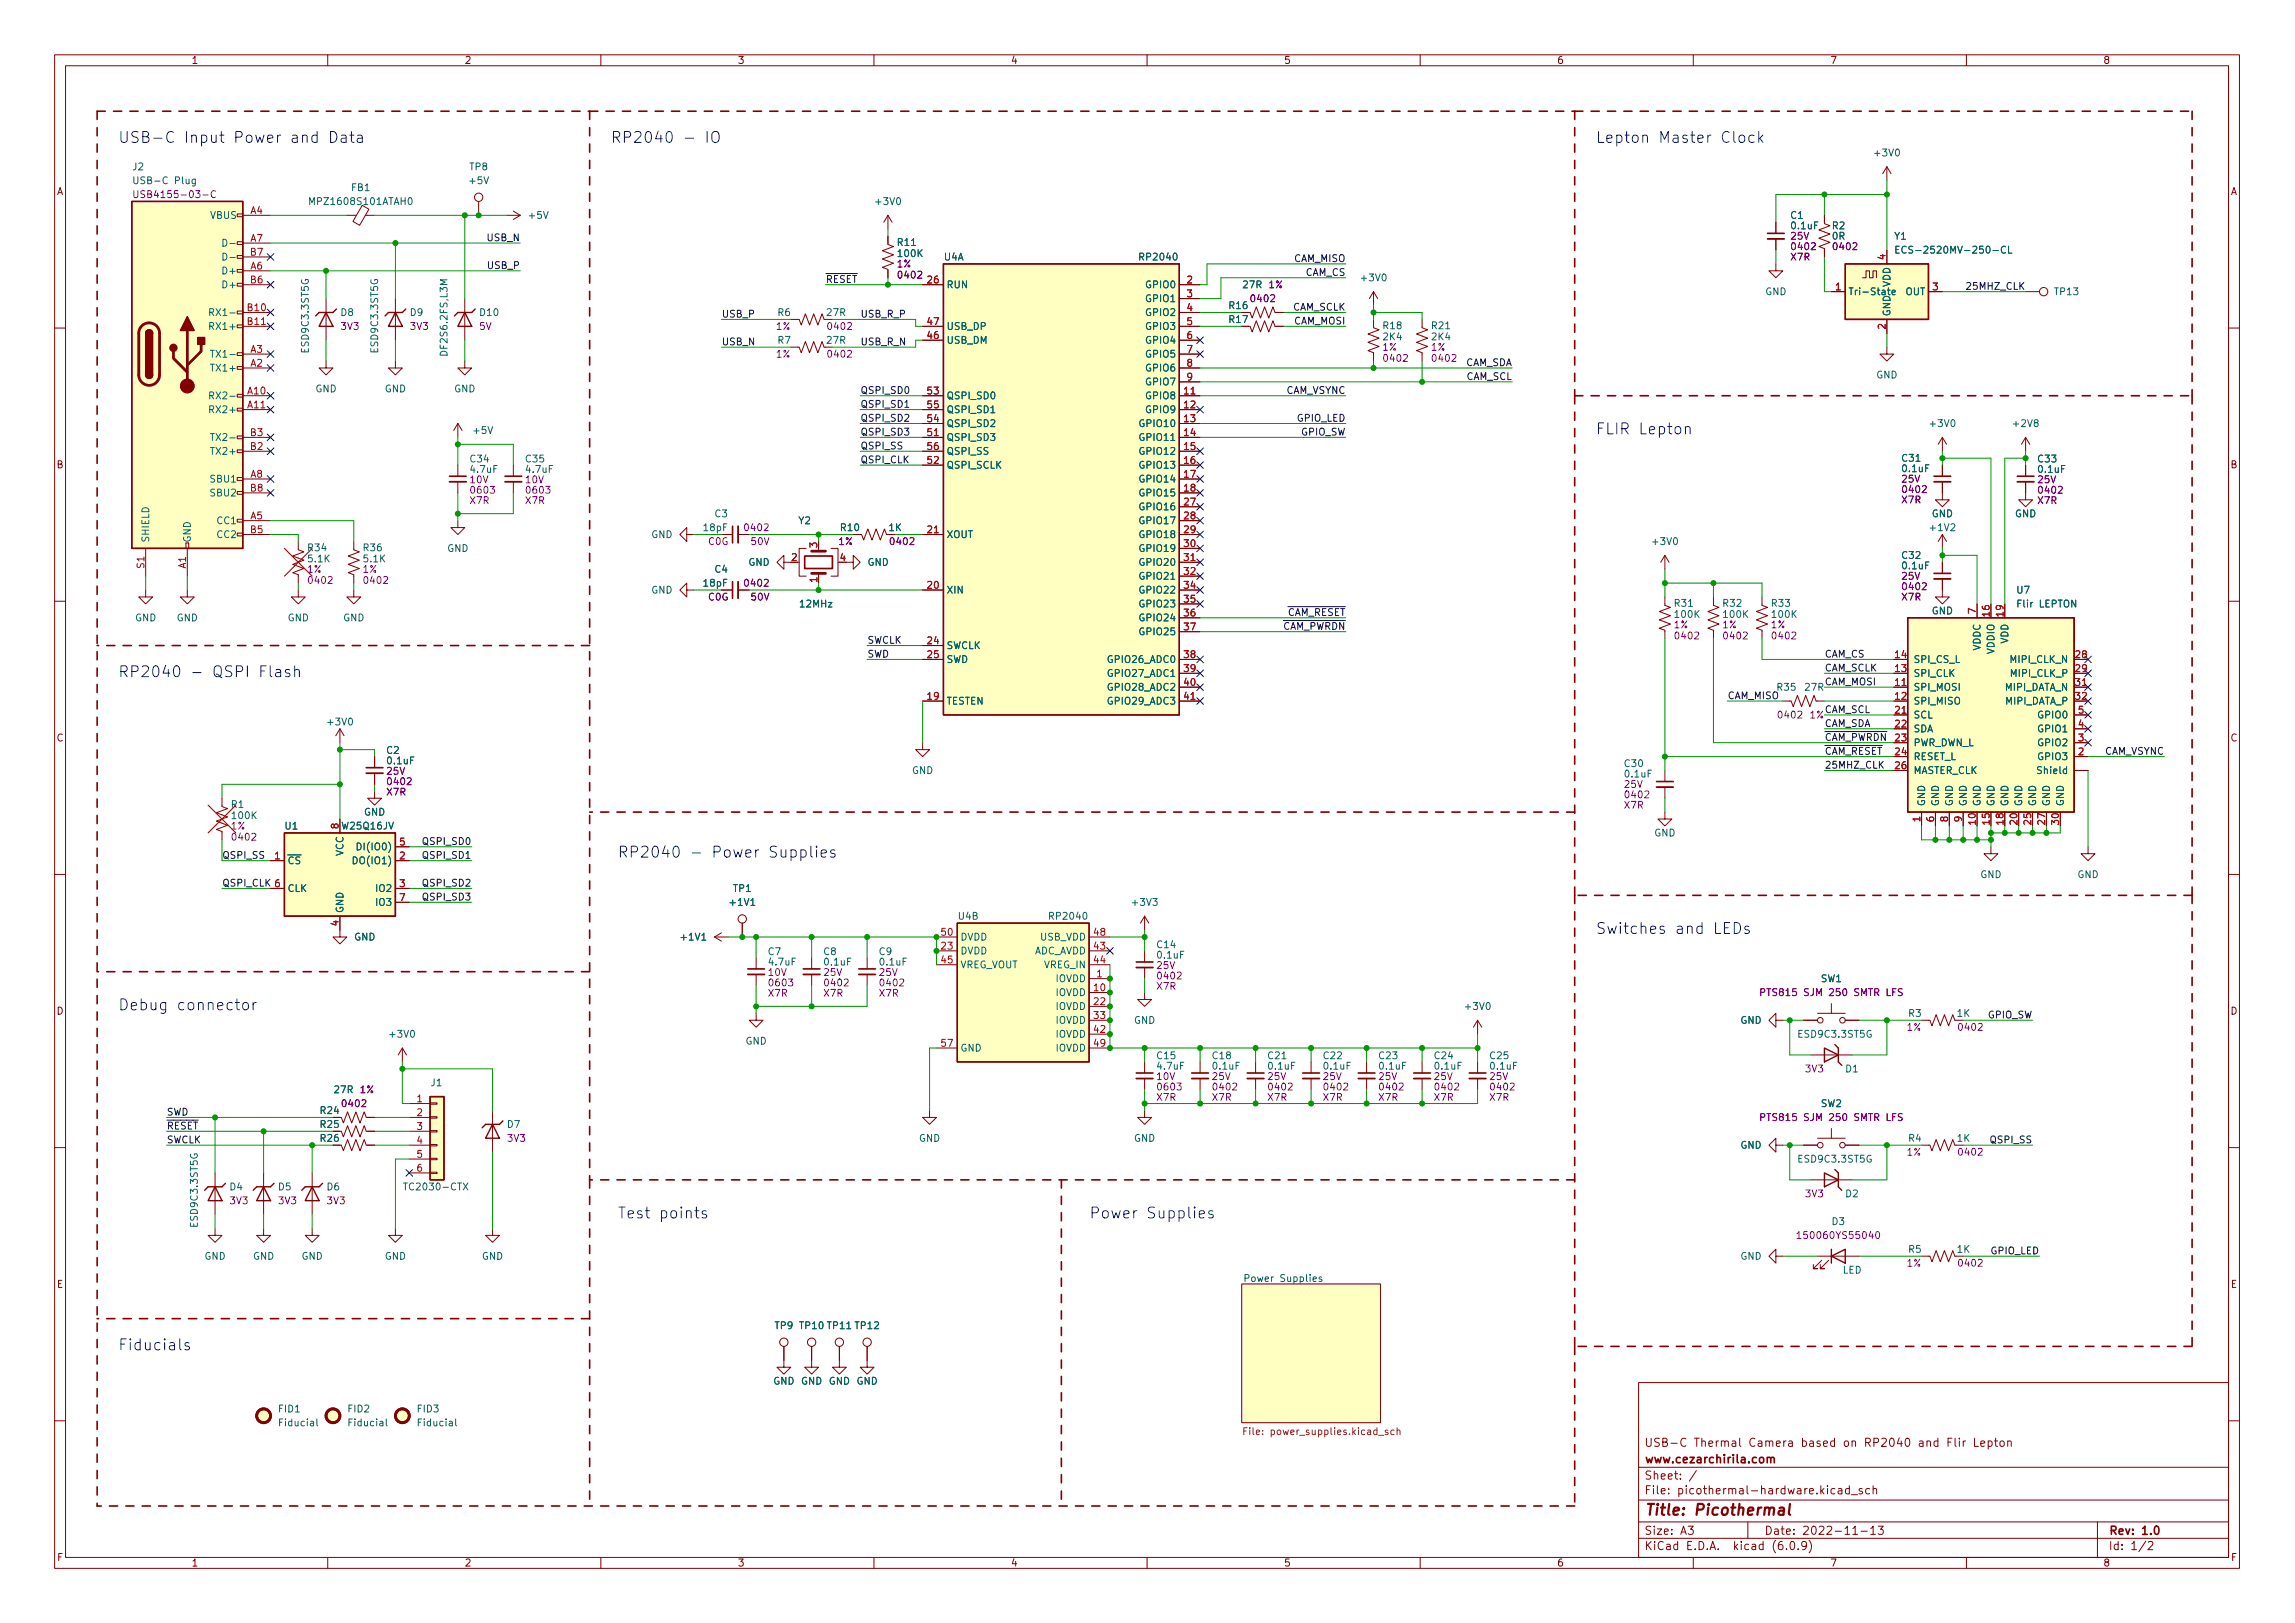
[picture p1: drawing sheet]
<svg xmlns="http://www.w3.org/2000/svg" width="420mm" height="297mm" viewBox="0 0 420 297" stroke-linecap="round" stroke-linejoin="round" font-family="sans-serif">
<defs><g id="words">
<g font-size="2.8" fill="#0000c2">
<text x="21.6" y="26.2">USB-C Input Power and Data</text>
<text x="111.8" y="26.2">RP2040 - IO</text>
<text x="292.1" y="26.2">Lepton Master Clock</text>
<text x="292.1" y="79.5">FLIR Lepton</text>
<text x="21.6" y="123.9">RP2040 - QSPI Flash</text>
<text x="113" y="157">RP2040 - Power Supplies</text>
<text x="292.1" y="170.9">Switches and LEDs</text>
<text x="21.6" y="184.9">Debug connector</text>
<text x="113" y="223">Test points</text>
<text x="199.4" y="223">Power Supplies</text>
<text x="21.6" y="247.1">Fiducials</text>
</g>
<text font-size="2.8" fill="#840000" x="301" y="277.3">Title: Picothermal</text>
<g font-size="2.1" fill="#840000">
<text x="301" y="267.8">www.cezarchirila.com</text>
<text x="301" y="264.8">USB-C Thermal Camera based on RP2040 and Flir Lepton</text>
<text x="301" y="273.5">File: picothermal-hardware.kicad_sch</text>
<text x="301" y="270.8">Sheet: /</text>
<text x="301" y="280.9">Size: A3</text>
<text x="323" y="280.9">Date: 2022-11-13</text>
<text x="386" y="280.9">Rev: 1.0</text>
<text x="301" y="283.7">KiCad E.D.A. kicad (6.0.9)</text>
<text x="386" y="283.7">Id: 1/2</text>
</g>
<g font-size="1.8" fill="#840000">
<text x="35" y="11.7">1</text>
<text x="85" y="11.7">2</text>
<text x="135" y="11.7">3</text>
<text x="185" y="11.7">4</text>
<text x="235" y="11.7">5</text>
<text x="285" y="11.7">6</text>
<text x="335" y="11.7">7</text>
<text x="385" y="11.7">8</text>
<text x="10.3" y="35.7">A</text>
<text x="408.3" y="35.7">A</text>
<text x="225.1" y="56.6">R16</text>
<text x="10.3" y="85.7">B</text>
<text x="408.3" y="85.7">B</text>
<text x="154" y="97.2">R10</text>
<text x="10.3" y="135.7">C</text>
<text x="408.3" y="135.7">C</text>
<text x="62.7" y="151.8">W25Q16JV</text>
<text x="10.3" y="185.7">D</text>
<text x="408.3" y="185.7">D</text>
<text x="58.7" y="206.4">R25</text>
<text x="58.7" y="209">R26</text>
<text x="10.4" y="235.7">E</text>
<text x="408.4" y="235.7">E</text>
<text x="10.4" y="285.7">F</text>
<text x="35" y="286.7">1</text>
<text x="85" y="286.7">2</text>
<text x="135" y="286.7">3</text>
<text x="185" y="286.7">4</text>
<text x="235" y="286.7">5</text>
<text x="285" y="286.7">6</text>
<text x="335" y="286.7">7</text>
<text x="385" y="286.7">8</text>
<text x="408.4" y="285.7">F</text>
</g>
<g font-size="1.8" fill="#006464">
<text x="343.3" y="28.6">+3V0</text>
<text x="24.3" y="31.2">J2</text>
<text x="25.2" y="33.7">USB-C Plug</text>
<text x="64.4" y="35">FB1</text>
<text x="86" y="31.2">TP8</text>
<text x="86" y="33.7">+5V</text>
<text x="38.5" y="40">VBUS</text>
<text x="57.2" y="37.5">MPZ1608S101ATAH0</text>
<text x="96.9" y="40">+5V</text>
<text x="160.5" y="37.5">+3V0</text>
<text x="327.8" y="40">C1</text>
<text x="328.1" y="41.9">0.1uF</text>
<text x="335.5" y="41.9">R2</text>
<text x="164.4" y="45">R11</text>
<text x="164.5" y="47">100K</text>
<text x="172.8" y="47.7">U4A</text>
<text x="208.9" y="47.7">RP2040</text>
<text x="335.5" y="43.9">0R</text>
<text x="346.9" y="43.9">Y1</text>
<text x="349" y="46.4">ECS-2520MV-250-CL</text>
<text x="41.1" y="50.2">D+</text>
<text x="41.1" y="52.7">D+</text>
<text x="173.2" y="52.7">RUN</text>
<text x="210" y="52.7">GPIO0</text>
<text x="227.6" y="52.7">27R</text>
<text x="249.4" y="51.5">+3V0</text>
<text x="346.1" y="52.5" transform="rotate(-90 346.1 52.5)">VDD</text>
<text x="39.4" y="57.8">RX1-</text>
<text x="62.4" y="57.8">D8</text>
<text x="75.1" y="57.8">D9</text>
<text x="87.9" y="57.8">D10</text>
<text x="142.4" y="57.8">R6</text>
<text x="151.4" y="57.8">27R</text>
<text x="210" y="55.3">GPIO1</text>
<text x="210" y="57.8">GPIO2</text>
<text x="225.1" y="59.1">R17</text>
<text x="323.2" y="54">GND</text>
<text x="338.3" y="54">Tri-State</text>
<text x="346.1" y="57.9" transform="rotate(-90 346.1 57.9)">GND</text>
<text x="348.8" y="54">OUT</text>
<text x="376.2" y="54">TP13</text>
<text x="39" y="60.4">RX1+</text>
<text x="39.6" y="65.4">TX1-</text>
<text x="56.5" y="64.3" transform="rotate(-90 56.5 64.3)">ESD9C3.3ST5G</text>
<text x="69.2" y="64.3" transform="rotate(-90 69.2 64.3)">ESD9C3.3ST5G</text>
<text x="81.9" y="64.7" transform="rotate(-90 81.9 64.7)">DF2S6.2FS,L3M</text>
<text x="142.4" y="62.9">R7</text>
<text x="151.4" y="62.9">27R</text>
<text x="173.2" y="62.9">USB_DM</text>
<text x="173.2" y="60.4">USB_DP</text>
<text x="210" y="60.4">GPIO3</text>
<text x="210" y="62.9">GPIO4</text>
<text x="210" y="65.4">GPIO5</text>
<text x="253.3" y="60.2">R18</text>
<text x="253.3" y="62.3">2K4</text>
<text x="262.2" y="60.2">R21</text>
<text x="262.2" y="62.3">2K4</text>
<text x="39.2" y="68">TX1+</text>
<text x="57.7" y="71.8">GND</text>
<text x="70.4" y="71.8">GND</text>
<text x="83.1" y="71.8">GND</text>
<text x="210" y="68">GPIO6</text>
<text x="210" y="70.5">GPIO7</text>
<text x="343.5" y="69.3">GND</text>
<text x="39" y="75.6">RX2+</text>
<text x="39.4" y="73.1">RX2-</text>
<text x="173.2" y="73.1">QSPI_SD0</text>
<text x="173.2" y="75.6">QSPI_SD1</text>
<text x="210" y="73.1">GPIO8</text>
<text x="210" y="75.6">GPIO9</text>
<text x="39.2" y="83.2">TX2+</text>
<text x="39.6" y="80.7">TX2-</text>
<text x="86.8" y="79.4">+5V</text>
<text x="173.2" y="80.7">QSPI_SD3</text>
<text x="173.2" y="78.1">QSPI_SD2</text>
<text x="173.2" y="83.2">QSPI_SS</text>
<text x="209" y="78.1">GPIO10</text>
<text x="209" y="80.7">GPIO11</text>
<text x="209" y="83.2">GPIO12</text>
<text x="353.5" y="78.1">+3V0</text>
<text x="368.7" y="78.1">+2V8</text>
<text x="38.7" y="88.3">SBU1</text>
<text x="86.2" y="84.6">C34</text>
<text x="86.3" y="86.5">4.7uF</text>
<text x="96.3" y="84.6">C35</text>
<text x="96.4" y="86.5">4.7uF</text>
<text x="173.2" y="85.8">QSPI_SCLK</text>
<text x="209" y="85.8">GPIO13</text>
<text x="209" y="88.3">GPIO14</text>
<text x="348.3" y="84.5">C31</text>
<text x="348.4" y="86.4">0.1uF</text>
<text x="373.2" y="84.6">C33</text>
<text x="373.3" y="86.5">0.1uF</text>
<text x="38.7" y="90.8">SBU2</text>
<text x="39.9" y="95.9">CC1</text>
<text x="130.9" y="94.7">C3</text>
<text x="146.2" y="95.9">Y2</text>
<text x="209" y="90.8">GPIO15</text>
<text x="209" y="93.4">GPIO16</text>
<text x="209" y="95.9">GPIO17</text>
<text x="353.6" y="94.7">GND</text>
<text x="368.9" y="94.7">GND</text>
<text x="27.3" y="99.4" transform="rotate(-90 27.3 99.4)">SHIELD</text>
<text x="34.9" y="99.4" transform="rotate(-90 34.9 99.4)">GND</text>
<text x="39.9" y="98.5">CC2</text>
<text x="56.4" y="100.9">R34</text>
<text x="66.6" y="100.9">R36</text>
<text x="81.9" y="101">GND</text>
<text x="119.2" y="98.5">GND</text>
<text x="128.9" y="97.2">18pF</text>
<text x="162.7" y="97.2">1K</text>
<text x="173.2" y="98.5">XOUT</text>
<text x="209" y="98.5">GPIO18</text>
<text x="209" y="101">GPIO19</text>
<text x="302.7" y="99.7">+3V0</text>
<text x="353.5" y="97.2">+1V2</text>
<text x="56.5" y="102.9">5.1K</text>
<text x="66.7" y="102.9">5.1K</text>
<text x="128.9" y="107.4">18pF</text>
<text x="130.9" y="104.8">C4</text>
<text x="137" y="103.5">GND</text>
<text x="158.8" y="103.5">GND</text>
<text x="209" y="103.5">GPIO20</text>
<text x="209" y="106.1">GPIO21</text>
<text x="348.3" y="102.3">C32</text>
<text x="348.4" y="104.2">0.1uF</text>
<text x="24.7" y="113.7">GND</text>
<text x="32.3" y="113.7">GND</text>
<text x="52.6" y="113.7">GND</text>
<text x="62.8" y="113.7">GND</text>
<text x="119.2" y="108.6">GND</text>
<text x="146.8" y="111.2">12MHz</text>
<text x="173.2" y="108.6">XIN</text>
<text x="209" y="108.6">GPIO22</text>
<text x="209" y="111.2">GPIO23</text>
<text x="209" y="113.7">GPIO24</text>
<text x="306.6" y="111">R31</text>
<text x="306.7" y="113.1">100K</text>
<text x="315.5" y="111">R32</text>
<text x="315.6" y="113.1">100K</text>
<text x="324.4" y="111">R33</text>
<text x="324.5" y="113.1">100K</text>
<text x="353.6" y="112.4">GND</text>
<text x="369.3" y="108.6">U7</text>
<text x="369.5" y="111.2">Flir LEPTON</text>
<text x="173.2" y="118.8">SWCLK</text>
<text x="209" y="116.2">GPIO25</text>
<text x="362.6" y="119.1" transform="rotate(-90 362.6 119.1)">VDDC</text>
<text x="365.1" y="119.7" transform="rotate(-90 365.1 119.7)">VDDIO</text>
<text x="367.7" y="117.8" transform="rotate(-90 367.7 117.8)">VDD</text>
<text x="173.2" y="121.3">SWD</text>
<text x="203.2" y="121.3">GPIO26_ADC0</text>
<text x="203.2" y="123.9">GPIO27_ADC1</text>
<text x="350.3" y="123.9">SPI_CLK</text>
<text x="350.3" y="121.3">SPI_CS_L</text>
<text x="368.2" y="121.3">MIPI_CLK_N</text>
<text x="368.3" y="123.9">MIPI_CLK_P</text>
<text x="173.2" y="128.9">TESTEN</text>
<text x="203.2" y="126.4">GPIO28_ADC2</text>
<text x="203.2" y="128.9">GPIO29_ADC3</text>
<text x="325.4" y="126.4">R35</text>
<text x="330.5" y="126.4">27R</text>
<text x="350.3" y="126.4">SPI_MOSI</text>
<text x="350.3" y="128.9">SPI_MISO</text>
<text x="350.3" y="131.5">SCL</text>
<text x="366.9" y="126.4">MIPI_DATA_N</text>
<text x="367" y="128.9">MIPI_DATA_P</text>
<text x="373.3" y="131.5">GPIO0</text>
<text x="60.1" y="132.8">+3V0</text>
<text x="70.8" y="138">C2</text>
<text x="350.3" y="134">SDA</text>
<text x="350.3" y="136.6">PWR_DWN_L</text>
<text x="373.3" y="136.6">GPIO2</text>
<text x="373.3" y="134">GPIO1</text>
<text x="71" y="139.9">0.1uF</text>
<text x="166.9" y="141.6">GND</text>
<text x="297.5" y="140.4">C30</text>
<text x="297.6" y="142.3">0.1uF</text>
<text x="350.3" y="139.1">RESET_L</text>
<text x="350.3" y="141.6">MASTER_CLK</text>
<text x="373.3" y="139.1">GPIO3</text>
<text x="373.4" y="141.6">Shield</text>
<text x="42.4" y="147.9">R1</text>
<text x="42.6" y="149.9">100K</text>
<text x="66.6" y="149.3">GND</text>
<text x="352.4" y="147.6" transform="rotate(-90 352.4 147.6)">GND</text>
<text x="355" y="147.6" transform="rotate(-90 355 147.6)">GND</text>
<text x="357.5" y="147.6" transform="rotate(-90 357.5 147.6)">GND</text>
<text x="360" y="147.6" transform="rotate(-90 360 147.6)">GND</text>
<text x="362.6" y="147.6" transform="rotate(-90 362.6 147.6)">GND</text>
<text x="365.1" y="147.6" transform="rotate(-90 365.1 147.6)">GND</text>
<text x="367.7" y="147.6" transform="rotate(-90 367.7 147.6)">GND</text>
<text x="370.2" y="147.6" transform="rotate(-90 370.2 147.6)">GND</text>
<text x="372.7" y="147.6" transform="rotate(-90 372.7 147.6)">GND</text>
<text x="375.3" y="147.6" transform="rotate(-90 375.3 147.6)">GND</text>
<text x="377.8" y="147.6" transform="rotate(-90 377.8 147.6)">GND</text>
<text x="52.2" y="151.8">U1</text>
<text x="66.1" y="155.6">DI(IO0)</text>
<text x="302.8" y="153.1">GND</text>
<text x="52.6" y="158.2">~{CS}</text>
<text x="62.9" y="156.7" transform="rotate(-90 62.9 156.7)">VCC</text>
<text x="65.2" y="158.2">DO(IO1)</text>
<text x="362.5" y="160.7">GND</text>
<text x="380.3" y="160.7">GND</text>
<text x="52.6" y="163.2">CLK</text>
<text x="62.9" y="167.2" transform="rotate(-90 62.9 167.2)">GND</text>
<text x="69" y="163.2">IO2</text>
<text x="69" y="165.8">IO3</text>
<text x="133.8" y="165.8">+1V1</text>
<text x="134.3" y="163.2">TP1</text>
<text x="207.5" y="165.8">+3V3</text>
<text x="64.8" y="172.1">GND</text>
<text x="124.8" y="172.1">+1V1</text>
<text x="175.5" y="168.3">U4B</text>
<text x="175.8" y="172.1">DVDD</text>
<text x="190.4" y="172.1">USB_VDD</text>
<text x="192.3" y="168.3">RP2040</text>
<text x="211.9" y="173.5">C14</text>
<text x="140.7" y="174.8">C7</text>
<text x="140.9" y="176.7">4.7uF</text>
<text x="150.8" y="174.8">C8</text>
<text x="151" y="176.7">0.1uF</text>
<text x="161" y="174.8">C9</text>
<text x="161.2" y="176.7">0.1uF</text>
<text x="175.8" y="174.7">DVDD</text>
<text x="175.8" y="177.2">VREG_VOUT</text>
<text x="189.1" y="174.7">ADC_AVDD</text>
<text x="191.1" y="177.2">VREG_IN</text>
<text x="193.3" y="179.7">IOVDD</text>
<text x="212" y="175.4">0.1uF</text>
<text x="333.4" y="179.7">SW1</text>
<text x="193.3" y="182.3">IOVDD</text>
<text x="193.3" y="184.8">IOVDD</text>
<text x="268.4" y="184.8">+3V0</text>
<text x="71.5" y="189.9">+3V0</text>
<text x="136.5" y="191.2">GND</text>
<text x="193.3" y="187.4">IOVDD</text>
<text x="193.3" y="189.9">IOVDD</text>
<text x="207.6" y="187.4">GND</text>
<text x="318.6" y="187.4">GND</text>
<text x="329.4" y="189.9">ESD9C3.3ST5G</text>
<text x="349.4" y="186.1">R3</text>
<text x="358.3" y="186.1">1K</text>
<text x="175.8" y="192.4">GND</text>
<text x="193.3" y="192.4">IOVDD</text>
<text x="211.9" y="193.8">C15</text>
<text x="212" y="195.7">4.7uF</text>
<text x="222" y="193.8">C18</text>
<text x="222.1" y="195.7">0.1uF</text>
<text x="232.2" y="193.8">C21</text>
<text x="232.3" y="195.7">0.1uF</text>
<text x="242.4" y="193.8">C22</text>
<text x="242.5" y="195.7">0.1uF</text>
<text x="252.5" y="193.8">C23</text>
<text x="252.6" y="195.7">0.1uF</text>
<text x="262.7" y="193.8">C24</text>
<text x="262.8" y="195.7">0.1uF</text>
<text x="272.8" y="193.8">C25</text>
<text x="272.9" y="195.7">0.1uF</text>
<text x="337.9" y="196.3">D1</text>
<text x="58.7" y="203.9">R24</text>
<text x="61.3" y="200.1">27R</text>
<text x="78.9" y="198.8">J1</text>
<text x="333.4" y="202.6">SW2</text>
<text x="92.9" y="206.4">D7</text>
<text x="168.2" y="209">GND</text>
<text x="207.6" y="209">GND</text>
<text x="349.4" y="209">R4</text>
<text x="358.3" y="209">1K</text>
<text x="318.6" y="210.2">GND</text>
<text x="329.4" y="212.8">ESD9C3.3ST5G</text>
<text x="42.1" y="217.8">D4</text>
<text x="51" y="217.8">D5</text>
<text x="59.9" y="217.8">D6</text>
<text x="74.6" y="217.8">TC2030-CTX</text>
<text x="337.9" y="219.1">D2</text>
<text x="36.2" y="224.3" transform="rotate(-90 36.2 224.3)">ESD9C3.3ST5G</text>
<text x="335.4" y="224.2">D3</text>
<text x="37.4" y="230.5">GND</text>
<text x="46.3" y="230.5">GND</text>
<text x="55.2" y="230.5">GND</text>
<text x="70.4" y="230.5">GND</text>
<text x="88.2" y="230.5">GND</text>
<text x="318.6" y="230.5">GND</text>
<text x="337.3" y="233.1">LED</text>
<text x="349.4" y="229.3">R5</text>
<text x="358.3" y="229.3">1K</text>
<text x="228.4" y="234.6">Power Supplies</text>
<text x="141.9" y="243.2">TP9</text>
<text x="146.5" y="243.2">TP10 TP11 TP12</text>
<text x="141.5" y="253.4">GND GND GND GND</text>
<text x="51" y="258.5">FID1</text>
<text x="51.3" y="261">Fiducial</text>
<text x="63.7" y="258.5">FID2</text>
<text x="64" y="261">Fiducial</text>
<text x="76.4" y="258.5">FID3</text>
<text x="76.7" y="261">Fiducial</text>
</g>
<g font-size="1.8" fill="#840084">
<text x="25.9" y="36.2">USB4155-03-C</text>
<text x="327.9" y="47.7">X7R</text>
<text x="327.9" y="43.9">25V</text>
<text x="328.2" y="45.8">0402</text>
<text x="335.8" y="45.8">0402</text>
<text x="164.2" y="48.9">1%</text>
<text x="164.6" y="51">0402</text>
<text x="232.3" y="52.7">1%</text>
<text x="229.2" y="55.3">0402</text>
<text x="62.5" y="60.4">3V3</text>
<text x="75.2" y="60.4">3V3</text>
<text x="87.8" y="60.4">5V</text>
<text x="142.1" y="60.4">1%</text>
<text x="142.1" y="65.4">1%</text>
<text x="151.7" y="60.4">0402</text>
<text x="151.7" y="65.4">0402</text>
<text x="253.1" y="64.2">1%</text>
<text x="262" y="64.2">1%</text>
<text x="253.5" y="66.2">0402</text>
<text x="262.4" y="66.2">0402</text>
<text x="86.1" y="88.4">10V</text>
<text x="96.3" y="88.4">10V</text>
<text x="348.2" y="88.3">25V</text>
<text x="373.1" y="88.4">25V</text>
<text x="86.1" y="92.2">X7R</text>
<text x="86.4" y="90.3">0603</text>
<text x="96.2" y="92.2">X7R</text>
<text x="96.5" y="90.3">0603</text>
<text x="348.2" y="92.1">X7R</text>
<text x="348.5" y="90.2">0402</text>
<text x="373.1" y="92.2">X7R</text>
<text x="373.4" y="90.3">0402</text>
<text x="129.7" y="99.7">C0G</text>
<text x="136.5" y="97.2">0402</text>
<text x="137.6" y="99.7">50V</text>
<text x="153.5" y="99.7">1%</text>
<text x="163.2" y="99.7">0402</text>
<text x="56.3" y="104.8">1%</text>
<text x="56.7" y="106.8">0402</text>
<text x="66.4" y="104.8">1%</text>
<text x="66.8" y="106.8">0402</text>
<text x="136.5" y="107.4">0402</text>
<text x="348.2" y="106.1">25V</text>
<text x="348.5" y="108">0402</text>
<text x="129.7" y="109.9">C0G</text>
<text x="137.6" y="109.9">50V</text>
<text x="348.2" y="109.9">X7R</text>
<text x="306.5" y="115">1%</text>
<text x="306.9" y="117">0402</text>
<text x="315.3" y="115">1%</text>
<text x="315.7" y="117">0402</text>
<text x="324.2" y="115">1%</text>
<text x="324.6" y="117">0402</text>
<text x="325.7" y="131.5">0402</text>
<text x="331.3" y="131.5">1%</text>
<text x="70.9" y="141.8">25V</text>
<text x="71.1" y="143.7">0402</text>
<text x="70.8" y="145.6">X7R</text>
<text x="297.4" y="148">X7R</text>
<text x="297.4" y="144.2">25V</text>
<text x="297.7" y="146.1">0402</text>
<text x="42.3" y="151.8">1%</text>
<text x="42.7" y="153.8">0402</text>
<text x="140.7" y="178.6">10V</text>
<text x="150.9" y="178.6">25V</text>
<text x="161" y="178.6">25V</text>
<text x="211.8" y="177.3">25V</text>
<text x="212.1" y="179.2">0402</text>
<text x="140.7" y="182.4">X7R</text>
<text x="141" y="180.5">0603</text>
<text x="150.8" y="182.4">X7R</text>
<text x="151.2" y="180.5">0402</text>
<text x="161" y="182.4">X7R</text>
<text x="161.3" y="180.5">0402</text>
<text x="211.8" y="181.1">X7R</text>
<text x="323.6" y="182.3">PTS815 SJM 250 SMTR LFS</text>
<text x="349.1" y="188.6">1%</text>
<text x="358.8" y="188.6">0402</text>
<text x="211.8" y="197.6">10V</text>
<text x="222" y="197.6">25V</text>
<text x="232.2" y="197.6">25V</text>
<text x="242.3" y="197.6">25V</text>
<text x="252.5" y="197.6">25V</text>
<text x="262.6" y="197.6">25V</text>
<text x="272.8" y="197.6">25V</text>
<text x="330.6" y="196.3">3V3</text>
<text x="62.8" y="202.6">0402</text>
<text x="65.9" y="200.1">1%</text>
<text x="211.8" y="201.5">X7R</text>
<text x="212.1" y="199.6">0603</text>
<text x="221.9" y="201.5">X7R</text>
<text x="222.3" y="199.6">0402</text>
<text x="232.1" y="201.5">X7R</text>
<text x="232.4" y="199.6">0402</text>
<text x="242.3" y="201.5">X7R</text>
<text x="242.6" y="199.6">0402</text>
<text x="252.4" y="201.5">X7R</text>
<text x="252.8" y="199.6">0402</text>
<text x="262.6" y="201.5">X7R</text>
<text x="262.9" y="199.6">0402</text>
<text x="272.7" y="201.5">X7R</text>
<text x="273.1" y="199.6">0402</text>
<text x="93" y="209">3V3</text>
<text x="323.6" y="205.1">PTS815 SJM 250 SMTR LFS</text>
<text x="349.1" y="211.5">1%</text>
<text x="358.8" y="211.5">0402</text>
<text x="42.2" y="220.4">3V3</text>
<text x="51.1" y="220.4">3V3</text>
<text x="59.9" y="220.4">3V3</text>
<text x="330.6" y="219.1">3V3</text>
<text x="330" y="226.7">150060YS55040</text>
<text x="349.1" y="231.8">1%</text>
<text x="358.8" y="231.8">0402</text>
</g>
<g font-size="1.8" fill="#a90000">
<text x="45.9" y="39.2">A4</text>
<text x="45.9" y="44.2">A7</text>
<text x="45.9" y="46.8">B7</text>
<text x="345.2" y="47.5" transform="rotate(-90 345.2 47.5)">4</text>
<text x="45.9" y="49.3">A6</text>
<text x="45.9" y="51.9">B6</text>
<text x="169.8" y="51.9">26</text>
<text x="217.3" y="51.9">2</text>
<text x="336.1" y="53.1">1</text>
<text x="353.8" y="53.1">3</text>
<text x="45.4" y="56.9">B10</text>
<text x="45.4" y="59.5">B11</text>
<text x="169.8" y="59.5">47</text>
<text x="217.3" y="54.4">3</text>
<text x="217.3" y="56.9">4</text>
<text x="217.3" y="59.5">5</text>
<text x="45.9" y="64.6">A3</text>
<text x="169.8" y="62">46</text>
<text x="217.3" y="62">6</text>
<text x="217.3" y="64.6">7</text>
<text x="345.2" y="60.2" transform="rotate(-90 345.2 60.2)">2</text>
<text x="45.9" y="67.1">A2</text>
<text x="217.3" y="67.1">8</text>
<text x="217.3" y="69.6">9</text>
<text x="45.4" y="72.2">A10</text>
<text x="45.4" y="74.7">A11</text>
<text x="169.8" y="72.2">53</text>
<text x="169.8" y="77.3">54</text>
<text x="169.8" y="74.7">55</text>
<text x="216.8" y="72.2">11</text>
<text x="216.8" y="74.7">12</text>
<text x="216.8" y="77.3">13</text>
<text x="45.9" y="82.3">B2</text>
<text x="45.9" y="79.8">B3</text>
<text x="169.8" y="79.8">51</text>
<text x="169.8" y="82.3">56</text>
<text x="216.8" y="79.8">14</text>
<text x="216.8" y="82.3">15</text>
<text x="45.9" y="87.4">A8</text>
<text x="45.9" y="90">B8</text>
<text x="169.8" y="84.9">52</text>
<text x="216.8" y="84.9">16</text>
<text x="216.8" y="87.4">17</text>
<text x="216.8" y="90">18</text>
<text x="45.9" y="95">A5</text>
<text x="216.8" y="92.5">27</text>
<text x="216.8" y="95">28</text>
<text x="45.9" y="97.6">B5</text>
<text x="149.6" y="100.2" transform="rotate(-90 149.6 100.2)">3</text>
<text x="169.8" y="97.6">21</text>
<text x="216.8" y="97.6">29</text>
<text x="216.8" y="100.1">30</text>
<text x="26.4" y="104" transform="rotate(-90 26.4 104)">S1</text>
<text x="34" y="104" transform="rotate(-90 34 104)">A1</text>
<text x="144.9" y="102.7">2</text>
<text x="149.6" y="106.6" transform="rotate(-90 149.6 106.6)">1</text>
<text x="153.8" y="102.7">4</text>
<text x="169.8" y="107.7">20</text>
<text x="216.8" y="102.7">31</text>
<text x="216.8" y="105.2">32</text>
<text x="216.8" y="107.7">34</text>
<text x="216.8" y="110.3">35</text>
<text x="216.8" y="112.8">36</text>
<text x="361.7" y="112.3" transform="rotate(-90 361.7 112.3)">7</text>
<text x="364.2" y="112.8" transform="rotate(-90 364.2 112.8)">16</text>
<text x="366.8" y="112.8" transform="rotate(-90 366.8 112.8)">19</text>
<text x="169.8" y="117.9">24</text>
<text x="216.8" y="115.4">37</text>
<text x="169.8" y="120.4">25</text>
<text x="216.8" y="120.4">38</text>
<text x="216.8" y="123">39</text>
<text x="216.8" y="125.5">40</text>
<text x="347" y="125.5">11</text>
<text x="347" y="123">13</text>
<text x="347" y="120.4">14</text>
<text x="380" y="120.4">28</text>
<text x="380" y="123">29</text>
<text x="380" y="125.5">31</text>
<text x="169.8" y="128.1">19</text>
<text x="216.8" y="128.1">41</text>
<text x="347" y="128.1">12</text>
<text x="347" y="130.6">21</text>
<text x="380" y="128.1">32</text>
<text x="380.5" y="130.6">5</text>
<text x="347" y="133.1">22</text>
<text x="347" y="135.7">23</text>
<text x="380.5" y="135.7">3</text>
<text x="380.5" y="133.1">4</text>
<text x="347" y="140.8">26</text>
<text x="347" y="138.2">24</text>
<text x="380.5" y="138.2">2</text>
<text x="62" y="151.7" transform="rotate(-90 62 151.7)">8</text>
<text x="73.2" y="154.7">5</text>
<text x="351.5" y="150.4" transform="rotate(-90 351.5 150.4)">1</text>
<text x="354.1" y="150.4" transform="rotate(-90 354.1 150.4)">6</text>
<text x="356.6" y="150.4" transform="rotate(-90 356.6 150.4)">8</text>
<text x="359.2" y="150.4" transform="rotate(-90 359.2 150.4)">9</text>
<text x="361.7" y="150.9" transform="rotate(-90 361.7 150.9)">10</text>
<text x="364.2" y="150.9" transform="rotate(-90 364.2 150.9)">15</text>
<text x="366.8" y="150.9" transform="rotate(-90 366.8 150.9)">18</text>
<text x="369.3" y="150.9" transform="rotate(-90 369.3 150.9)">20</text>
<text x="371.9" y="150.9" transform="rotate(-90 371.9 150.9)">25</text>
<text x="374.4" y="150.9" transform="rotate(-90 374.4 150.9)">27</text>
<text x="376.9" y="150.9" transform="rotate(-90 376.9 150.9)">30</text>
<text x="50.3" y="157.3">1</text>
<text x="73.2" y="157.3">2</text>
<text x="50.3" y="162.3">6</text>
<text x="73.2" y="162.3">3</text>
<text x="73.2" y="164.9">7</text>
<text x="62" y="169.4" transform="rotate(-90 62 169.4)">4</text>
<text x="172.4" y="173.8">23</text>
<text x="172.4" y="171.2">50</text>
<text x="200.3" y="173.8">43</text>
<text x="200.3" y="171.2">48</text>
<text x="172.4" y="176.3">45</text>
<text x="200.3" y="176.3">44</text>
<text x="200.8" y="178.9">1</text>
<text x="200.3" y="181.4">10</text>
<text x="200.3" y="183.9">22</text>
<text x="172.4" y="191.6">57</text>
<text x="200.3" y="186.5">33</text>
<text x="200.3" y="189">42</text>
<text x="200.3" y="191.6">49</text>
<text x="76.3" y="201.7">1</text>
<text x="76.3" y="204.3">2</text>
<text x="76.3" y="206.8">3</text>
<text x="76.3" y="209.3">4</text>
<text x="76.3" y="211.9">5</text>
<text x="76.3" y="214.4">6</text>
</g>
<g font-size="1.8" fill="#0f0f0f">
<text x="89.3" y="44.1">USB_N</text>
<text x="236.8" y="47.9">CAM_MISO</text>
<text x="89.4" y="49.2">USB_P</text>
<text x="151.1" y="51.8">~{RESET}</text>
<text x="238.9" y="50.5">CAM_CS</text>
<text x="360.4" y="53">25MHZ_CLK</text>
<text x="132.1" y="58.1">USB_P</text>
<text x="157.5" y="58.1">USB_R_P</text>
<text x="236.6" y="56.8">CAM_SCLK</text>
<text x="236.8" y="59.4">CAM_MOSI</text>
<text x="132.1" y="63.2">USB_N</text>
<text x="157.5" y="63.2">USB_R_N</text>
<text x="268.1" y="67">CAM_SDA</text>
<text x="268.3" y="69.5">CAM_SCL</text>
<text x="157.5" y="74.6">QSPI_SD1</text>
<text x="157.5" y="77.2">QSPI_SD2</text>
<text x="157.5" y="72.1">QSPI_SD0</text>
<text x="235.3" y="72.1">CAM_VSYNC</text>
<text x="237.4" y="77.2">GPIO_LED</text>
<text x="157.5" y="79.7">QSPI_SD3</text>
<text x="157.5" y="82.2">QSPI_SS</text>
<text x="238.1" y="79.7">GPIO_SW</text>
<text x="157.5" y="84.8">QSPI_CLK</text>
<text x="234.1" y="112.7">~{CAM_RESET}</text>
<text x="158.7" y="117.8">SWCLK</text>
<text x="233.3" y="115.3">~{CAM_PWRDN}</text>
<text x="158.7" y="120.3">SWD</text>
<text x="334" y="125.4">CAM_MOSI</text>
<text x="334" y="122.9">CAM_SCLK</text>
<text x="334" y="120.3">CAM_CS</text>
<text x="316.2" y="128">CAM_MISO</text>
<text x="334" y="130.5">CAM_SCL</text>
<text x="334" y="133">CAM_SDA</text>
<text x="334" y="135.6">~{CAM_PWRDN}</text>
<text x="334" y="138.1">~{CAM_RESET}24</text>
<text x="334" y="140.7">25MHZ_CLK</text>
<text x="385.1" y="138.1">CAM_VSYNC</text>
<text x="77.7" y="154.6">QSPI_SD0</text>
<text x="40.6" y="157.2">QSPI_SS</text>
<text x="77.7" y="157.2">QSPI_SD1</text>
<text x="40.6" y="162.2">QSPI_CLK 6</text>
<text x="77.7" y="164.8">QSPI_SD3</text>
<text x="77.7" y="162.2">QSPI_SD2</text>
<text x="363.9" y="186.4">GPIO_SW</text>
<text x="30.5" y="206.7">~{RESET}</text>
<text x="30.5" y="204.2">SWD</text>
<text x="30.5" y="209.2">SWCLK</text>
<text x="364.5" y="209.2">QSPI_SS</text>
<text x="364.4" y="229.6">GPIO_LED</text>
</g>
<text font-size="1.8" fill="#725600" x="228.7" y="262.6">File: power_supplies.kicad_sch</text>
</g></defs>
<g fill="none" stroke="#840000" stroke-width=".18">
<path d="M10 10h400v277h-400zM12 12h396v273h-396zM60 10v2M110 10v2M160 10v2M210 10v2M260 10v2M310 10v2M360 10v2M43.4 39.2h1v.5h-1zM44.4 39.4h5.1M63.5 39.4h1.8"/>
<path d="M66.3 37.6l1.2 .7-1.7 2.9-1.2-.7zM66.9 39.4h1.7M87.6 36.9v2.5M92.7 39.4h2.5M94 38.6l1.2 .8M95.2 39.4l-1.2 .8M162.6 39.4l-.8 1.3M162.6 39.4v2.5M162.6 39.4l.7 1.3M334 39.4v1.5l1 .4-2 .8 2 .7-2 .8 2 .8-2 .7 1 .4v1.5M345.4 30.5l-.7 1.3M345.4 30.5v2.6"/>
<path d="M345.4 30.5l.8 1.3M43.4 59.5h1v.5h-1zM43.4 56.9h1v.5h-1zM43.4 51.9h1v.5h-1zM43.4 49.3h1v.5h-1zM43.4 46.8h1v.5h-1zM43.4 44.2h1v.5h-1zM44.4 49.6h5.1M44.4 44.5h5.1M44.4 57.2h5.1M44.4 59.7h5.1M44.4 52.1h5.1"/>
<path d="M44.4 47h5.1M59.7 54.6v7.7M72.4 54.6v7.7M85.1 54.6v7.7M144.8 58.5h1.5l.4 1 .7-2.1 .8 2.1 .8-2.1 .7 2.1 .8-2.1 .4 1.1h1.5M162.6 43.2v1.5l1 .4-2.1 .8 2.1 .7-2.1 .8 2.1 .8-2.1 .7 1.1 .4v1.5M168.9 59.7h3.8M168.9 52.1h3.8M215.9 57.2h3.8M215.9 59.7h3.8M215.9 52.1h3.8M215.9 54.6h3.8"/>
<path d="M227.3 59.7h1.6l.3 1 .8-2 .8 2 .7-2 .8 2 .7-2 .4 1h1.5M228.9 57.2l.3 1 .8-2 .8 2 .7-2 .8 2 .7-2 .4 1h1.5M251.5 58.5v1.5l1 .4-2.1 .7 2.1 .8-2.1 .7 2.1 .8-2.1 .8 1.1 .4v1.5M251.5 53.4v2.5M251.5 53.4l-.8 1.2M251.5 53.4l.7 1.2M260.3 58.5v1.5l1.1 .4-2.1 .7 2.1 .8-2.1 .7 2.1 .8-2.1 .8 1 .4v1.5M325.1 48.3v1.3h1.3l-1.3 1.2-1.3-1.2h1.3M325.1 40.7v2M325.1 43.7v2.1M335.3 53.4h2.5M341 50.8h.6v-1.2h.7v1.2h.6v-1.2h.6v1.2"/>
<path d="M345.4 45.8v2.5M345.4 58.5v2.5M353.1 53.4h2.5M370.8 53.4h2.6M10 60h2M43.4 79.8h1v.5h-1zM43.4 74.7h1v.5h-1zM43.4 72.2h1v.5h-1zM43.4 67.1h1v.5h-1zM43.4 64.6h1v.5h-1zM44.4 72.4h5.1M44.4 75h5.1"/>
<path d="M44.4 67.3h5.1M44.4 64.8h5.1M59.7 66.1v1.2h1.3l-1.3 1.3-1.3-1.3h1.3M72.4 66.1v1.2h1.3l-1.3 1.3-1.3-1.3h1.3M83.8 77.5l-.7 1.3M83.8 77.5v2.5M83.8 77.5l.8 1.3M85.1 66.1v1.2h1.3l-1.3 1.3-1.3-1.3h1.3M144.8 63.5h1.5l.4 1.1 .7-2.1 .8 2.1 .8-2.1 .7 2.1 .8-2.1 .4 1h1.5M168.9 72.4h3.8M168.9 75h3.8M168.9 77.5h3.8"/>
<path d="M168.9 62.3h3.8M215.9 72.4h3.8M215.9 75h3.8M215.9 67.3h3.8M215.9 64.8h3.8M215.9 77.5h3.8M215.9 62.3h3.8M215.9 69.9h3.8M345.4 63.5v1.3h1.3l-1.3 1.3-1.2-1.3h1.2M408 60h2M34 99.4h.5v1h-.5zM43.4 97.6h1v.5h-1z"/>
<path d="M43.4 95h1v.5h-1zM43.4 90h1v.5h-1zM43.4 87.4h1v.5h-1zM43.4 82.3h1v.5h-1zM44.4 95.3h5.1M44.4 87.7h5.1M44.4 82.6h5.1M44.4 80h5.1M44.4 97.8h5.1M44.4 90.2h5.1M54.6 99.1v1.5l1 .4-2 .8 2 .7-2 .8 2 .7-2 .8 1 .4v1.5M64.8 99.1v1.5l1 .4-2 .8 2 .7-2 .8 2 .7-2 .8 1 .4v1.5"/>
<path d="M83.8 95.3v1.3h1.3l-1.3 1.2-1.3-1.2h1.3M83.8 85.1v2.1M83.8 88.2v2M94 85.1v2.1M94 88.2v2M125.7 97.8v-1.2l-1.2 1.2 1.2 1.3v-1.3h1.3M132.1 97.8h2M135.1 97.8h2.1M157.7 97.8l.4 1 .8-2 .7 2 .8-2 .8 2 .7-2 .4 1h1.5M168.9 82.6h3.8M168.9 80h3.8M168.9 97.8h3.8"/>
<path d="M168.9 85.1h3.8M215.9 95.3h3.8M215.9 87.7h3.8M215.9 82.6h3.8M215.9 80h3.8M215.9 97.8h3.8M215.9 90.2h3.8M215.9 85.1h3.8M215.9 92.7h3.8M355.6 88.2v3.3h1.3l-1.3 1.2-1.3-1.2h1.3M355.6 80l-.8 1.3M355.6 80v2.6"/>
<path d="M355.6 85.1v2.1M355.6 97.8v2.6M355.6 80l.8 1.3M355.6 97.8l-.8 1.3M355.6 97.8l.8 1.3M370.8 88.2v3.3h1.3l-1.3 1.2-1.2-1.2h1.2M370.8 80v2.6M370.8 85.1v2.1M370.8 80l-.7 1.3M370.8 80l.8 1.3M10 110h2M26.7 108v1.3h1.2l-1.2 1.2-1.3-1.2h1.3"/>
<path d="M26.7 100.4v5M34.3 108v1.3h1.3l-1.3 1.2-1.3-1.2h1.3M34.3 100.4v5M54.6 108v1.3h1.3l-1.3 1.2-1.3-1.2h1.3M64.8 108v1.3h1.2l-1.2 1.2-1.3-1.2h1.3M125.7 108v-1.3l-1.2 1.3 1.2 1.3v-1.3h1.3M132.1 108h2M135.1 108h2.1M143.5 102.9v-1.3l-1.3 1.3 1.3 1.3v-1.3h1.3M147.6 100.4h-1.3v5h1.3M149.9 100.4v.5M149.9 104.9v.5"/>
<path d="M152.1 100.4h1.3v5h-1.3M154.9 102.9h1.3v-1.3l1.3 1.3-1.3 1.3v-1.3M168.9 108h3.8M168.9 118.1h3.8M215.9 108h3.8M215.9 100.4h3.8M215.9 102.9h3.8M215.9 105.4h3.8M215.9 110.5h3.8M215.9 113.1h3.8M215.9 115.6h3.8M304.8 109.3v1.5l1 .4-2 .7 2 .8-2 .7 2 .8-2 .8 1 .4v1.5"/>
<path d="M304.8 101.6l-.8 1.3M304.8 101.6v2.6M304.8 101.6l.8 1.3M313.7 109.3v1.5l1 .4-2 .7 2 .8-2 .7 2 .8-2 .8 1 .4v1.5M322.6 109.3v1.5l1 .4-2 .7 2 .8-2 .7 2 .8-2 .8 1 .4v1.5M355.6 106v3.3h1.3l-1.3 1.2-1.3-1.2h1.3M355.6 102.9v2M361.9 110.5v2.6M408 110h2M62.2 133.4l-.7 1.3M62.2 133.4v2.5M62.2 133.4l.8 1.3"/>
<path d="M68.6 138.5v2M168.9 135.9v1.3h1.3l-1.3 1.3-1.3-1.3h1.3M168.9 128.3h3.8M168.9 120.7h3.8M215.9 128.3h3.8M215.9 120.7h3.8M215.9 123.2h3.8M215.9 125.8h3.8M326.4 128.3h1.5l.4 1 .8-2 .7 2 .8-2 .7 2 .8-2 .4 1h1.5M346.7 125.8h2.5M346.7 130.8h2.5M379.7 125.8h2.6"/>
<path d="M379.7 138.5h2.6M379.7 130.8h2.6M379.7 135.9h2.6M379.7 133.4h2.6M40.6 146.1v1.5l1.1 .4-2.1 .8 2.1 .7-2.1 .8 2.1 .7-2.1 .8 1 .4v1.5M49.5 157.5h2.6M68.6 144.8v1.3h1.2l-1.2 1.3-1.3-1.3h1.3M68.6 141.5v2M72.4 157.5h2.5M72.4 155h2.5M304.8 148.6v1.3h1.3l-1.3 1.3-1.3-1.3h1.3M304.8 141v2"/>
<path d="M304.8 144.1v2M351.8 148.6v2.6M354.3 148.6v2.6M356.9 148.6v2.6M359.4 148.6v2.6M364.5 155v1.2h1.3l-1.3 1.3-1.3-1.3h1.3M379.7 141h2.6M382.3 155v1.2h1.2l-1.2 1.3-1.3-1.3h1.3M10 160h2M49.5 162.6h2.6M62.2 167.7v3.8h1.3l-1.3 1.3-1.2-1.3h1.2M72.4 162.6h2.5"/>
<path d="M72.4 165.1h2.5M130.8 171.5h2.5M130.8 171.5l1.3 .7M132.1 170.7l-1.3 .8M135.9 168.9v2.6M138.4 175.3v2M138.4 178.3v2.1M148.6 175.3v2M148.6 178.3v2.1M158.7 175.3v2M158.7 178.3v2.1M171.4 174h3.9"/>
<path d="M171.4 176.6h3.9M171.4 171.5h3.9M199.4 179.1h3.8M199.4 174h3.8M199.4 176.6h3.8M199.4 171.5h3.8M209.5 167.7v2.5M209.5 174v2.1M209.5 177.1v2M209.5 167.7l-.7 1.2M209.5 167.7l.8 1.2M408 160h2"/>
<path d="M73.7 191.8l-.8 1.3M73.7 191.8v2.5M73.7 191.8l.7 1.3M138.4 185.5v1.2h1.3l-1.3 1.3-1.2-1.3h1.2M171.4 191.8h3.9M199.4 186.7h3.8M199.4 181.6h3.8M199.4 184.2h3.8M199.4 189.3h3.8M199.4 191.8h3.8M209.5 181.6v1.3h1.3l-1.3 1.3-1.2-1.3h1.2M209.5 194.3v2.1"/>
<path d="M209.5 197.4v2M219.7 194.3v2.1M219.7 197.4v2M229.9 194.3v2.1M229.9 197.4v2M240 194.3v2.1M240 197.4v2M250.2 194.3v2.1M250.2 197.4v2M260.3 194.3v2.1M260.3 197.4v2M270.5 186.7v2.6"/>
<path d="M270.5 194.3v2.1M270.5 197.4v2M270.5 186.7l-.8 1.3M270.5 186.7l.8 1.3M325.1 186.7v-1.2l-1.3 1.2 1.3 1.3v-1.3h1.3M330.2 186.7h2.5M331.5 193.1h7.6M332.7 185.5h5.1M335.3 183.7v1.8M337.8 186.7h2.6M351.8 186.7h1.5l.4 1 .8-2 .7 2 .8-2 .7 2 .8-2 .4 1h1.5M10 210h2"/>
<path d="M39.4 214.7v7.6M48.3 214.7v7.6M57.1 214.7v7.6M61 204.5h1.5l.4 1 .7-2 .8 2 .8-2 .7 2 .8-2 .4 1h1.5M62.5 207l.4 1.1 .7-2.1 .8 2.1 .8-2.1 .7 2.1 .8-2.1 .4 1h1.5M62.5 209.6l.4 1 .7-2 .8 2 .8-2 .7 2 .8-2 .4 1h1.5M74.9 207h3.8M74.9 209.6h3.8M74.9 204.5h3.8M74.9 202h3.8M74.9 212.1h3.8M74.9 214.7h3.8"/>
<path d="M78.7 214.5h1.3v.3h-1.3zM78.7 212h1.3v.3h-1.3zM78.7 209.5h1.3v.2h-1.3zM78.7 206.9h1.3v.3h-1.3zM78.7 204.4h1.3v.2h-1.3zM78.7 201.8h1.3v.3h-1.3zM90.2 203.2v7.7M170.2 203.2v1.3h1.2l-1.2 1.3-1.3-1.3h1.3M209.5 203.2v1.3h1.3l-1.3 1.3-1.2-1.3h1.2M325.1 209.6v-1.3l-1.3 1.3 1.3 1.3v-1.3h1.3M330.2 209.6h2.5M331.5 215.9h7.6"/>
<path d="M332.7 208.3h5.1M335.3 206.5v1.8M337.8 209.6h2.6M351.8 209.6h1.5l.4 1 .8-2 .7 2 .8-2 .7 2 .8-2 .4 1h1.5M408 210h2M39.4 224.8v1.3h1.2l-1.2 1.3-1.3-1.3h1.3M48.3 224.8v1.3h1.2l-1.2 1.3-1.3-1.3h1.3M57.1 224.8v1.3h1.3l-1.3 1.3-1.2-1.3h1.2M72.4 224.8v1.3h1.3l-1.3 1.3-1.3-1.3h1.3M90.2 224.8v1.3h1.2l-1.2 1.3-1.3-1.3h1.3M227.3 235h25.4v25.4h-25.4zM325.1 229.9v-1.3l-1.3 1.3 1.3 1.3v-1.3h1.3"/>
<path d="M332.7 229.9h7.7M333.5 230.7l-1.5 1.5h.7h-.7v-.8M334.8 230.7l-1.6 1.5h.8h-.8v-.8M351.8 229.9h1.5l.4 1 .8-2 .7 2 .8-2 .7 2 .8-2 .4 1h1.5M143.5 246.4v3.8h1.3l-1.3 1.3-1.3-1.3h1.3M148.6 246.4v3.8h1.3l-1.3 1.3-1.3-1.3h1.3M153.7 246.4v3.8h1.2l-1.2 1.3-1.3-1.3h1.3M158.7 246.4v3.8h1.3l-1.3 1.3-1.2-1.3h1.2M300 253h108v32h-108zM10 260h2M300 278.5h108M300 274.5h108"/>
<path d="M300 268.5h108M309.1 279.3h.9l-.5 .6 .4 .1v.7l-.2 .1h-.4l-.2-.1M310.6 269.1l-1.3 2M320 278.5v3M336.6 272.5h.5l.1 .9M337.2 272.8h-.5a.29 .29 0 0 0-.2 .3 .29 .29 0 0 0 .2 .3l.5-.1M338.6 272.5l-.5-.1-.2 .3v.4l.1 .2h.6M338.6 271.9v1.5M338.9 273.6h1.2M340.9 272.5l-.3-.1-.3 .2 .1 .2 .5 .2v.3h-.6M342.3 272.5l-.4-.1-.3 .3v.4l.1 .2h.6M342.5 279.7l.4-.4v1.5"/>
<path d="M342.9 272.6l.2-.2 .4 .1 .1 .9M342.9 271.9v1.5M343.8 279.3h1l-.5 .6 .4 .1v.7l-.2 .1h-.4l-.3-.1M356.6 263.9h.5M357.4 263.2h-.8v1.5M357.9 263.2v1.3l.2 .2M358.7 263.2v.2M358.7 263.7v1M359.4 263.7v1M359.9 263.7l-.3 .1-.2 .2M361.5 263.2v1.5h.7M362.6 264.2l.8-.1-.1-.3-.4-.1-.3 .2 .1 .7h.6"/>
<path d="M364 263.8l.4-.1 .3 .3v.4l-.1 .2h-.6M364 263.7v1.5M365.1 263.7h.6M365.4 263.2v1.3l.3 .2M366.3 263.8l.3-.1 .3 .3v.4l-.3 .3-.3-.1-.2-.2v-.4zM367.6 263.9l.2-.2 .3 .1 .1 .9M367.6 263.7v1M384 278.5v6.5M408 260h2M60 285v2M110 285v2M160 285v2"/>
<path d="M210 285v2M260 285v2M300 281.5h108M310 285v2M327.1 283.5v.1M327.9 282.2l.2-.1a.8 .8 0 0 1 .5 .8 .8 .8 0 0 1-.5 .7 1 1 0 0 1-.2-1.4zM329.2 283.5v.1M330.7 282.8l-.3 .2h-.3l-.2-.2 .1-.6 .4-.1 .2 .2a.99 .99 0 0 1-.3 1.3h-.3M331.2 281.9a1.72 1.72 0 0 1 0 2.3M339.2 280.8h.9M340.7 280.2h1.2M342.5 280.8h.9"/>
<path d="M360 285v2M392.9 282l-1.3 2M393.3 282.3l.5-.2 .3 .2v.2l-.9 1.1h.9"/>
<circle cx="87.6" cy="36.1" r=".76"/>
<circle cx="374.1" cy="53.4" r=".76"/>
<circle cx="135.9" cy="168.2" r=".76"/>
<circle cx="333.2" cy="186.7" r=".51"/>
<circle cx="337.3" cy="186.7" r=".51"/>
<circle cx="333.2" cy="209.6" r=".51"/>
<circle cx="337.3" cy="209.6" r=".51"/>
<circle cx="143.5" cy="245.7" r=".76"/>
<circle cx="148.6" cy="245.7" r=".76"/>
<circle cx="153.7" cy="245.7" r=".76"/>
<circle cx="158.7" cy="245.7" r=".76"/>
</g>
<g fill="none" stroke="#840000" stroke-width=".3">
<path d="M323.6 42.7h3M82.3 87.2h3M92.5 87.2h3M134.1 96.3v3.1M354.1 87.2h3M369.3 87.2h3.1M134.1 106.5v3M147.3 101.8h5.1v2.2h-5.1zM354.1 104.9h3M67.1 140.5h3M303.3 143h3M136.9 177.3h3.1"/>
<path d="M147.1 177.3h3M157.2 177.3h3.1M208 176.1h3.1M208 196.4h3.1M218.2 196.4h3M228.3 196.4h3.1M238.5 196.4h3.1M248.7 196.4h3M258.8 196.4h3.1M269 196.4h3M323.5 266.9l.3-.2 .3 .1 .1 .9M323.5 266.7v1"/>
<path d="M324.2 266.9l.2-.2 .4 .1v.9M394.6 279.4l.2-.1a.8 .8 0 0 1 .5 .8 .8 .8 0 0 1-.5 .7 1 1 0 0 1-.2-1.4z"/>
</g>
<path d="M325.8 276l.2-.1 .6 .1-.1 1.2M326.6 276.4l-.7 .1a.4 .4 0 0 0-.3 .3 .4 .4 0 0 0 .2 .4l.7-.1M327.7 275.2l-.2 1.8 .2 .2" fill="none" stroke="#840000" stroke-width=".4"/>
<g fill="#ffffc2" stroke="#ffffc2" stroke-width=".18">
<path d="M227.3 235h25.4v25.4h-25.4z"/>
<path d="M24.1 36.9h20.3v63.5h-20.3z"/>
<path d="M175.3 168.9h24.1v25.4h-24.1z"/>
<path d="M172.7 48.3h43.2v82.5h-43.2z"/>
<path d="M78.7 200.7h2.6v15.2h-2.6z"/>
<path d="M337.8 48.3h15.3v10.2h-15.3z"/>
<path d="M52.1 152.4h20.3v15.3h-20.3z"/>
<path d="M349.2 113.1h30.5v35.5h-30.5z"/>
<circle cx="73.7" cy="259.1" r="1.27"/>
<circle cx="48.3" cy="259.1" r="1.27"/>
<circle cx="61" cy="259.1" r="1.27"/>
</g>
<g fill="none" stroke="#006464" stroke-width=".18">
<path d="M24.5 32.4v1l.3 .2h.2l.2-.2v-1M35.8 32.8v1l-.3 .3-.3-.1M35.8 32.8h-.4l-.2 .2 .1 .6h.5M56.7 37.4v-1.2l.4 .9 .4-.9v1.2M74.9 36.2h.1a.68 .68 0 0 1 .5 .6 .68 .68 0 0 1-.5 .6 .84 .84 0 0 1-.1-1.2zM38.4 57.2l.6-.1 .1-.2v-.3l-.7-.1v1.3M38.4 59.7l.6-.1 .1-.1v-.3l-.7-.2v1.3M38.7 57.2l.4 .6M40.8 43.8a.64 .64 0 0 1 .7 .6 .64 .64 0 0 1-.7 .7zM40.8 46.3a.64 .64 0 0 1 .7 .7 .64 .64 0 0 1-.7 .6zM42.1 44.6h1M42.1 47.1h1"/>
<path d="M345.7 52.7v1.1l.3 .2M346.4 53.5l.6-.1-.1-.2-.3-.1-.2 .2v.6h.5M347.1 45.7h.4M347.7 45.1h-.6v1.2h.6M349 45.2a.6 .6 0 0 0-.9 .4 .6 .6 0 0 0 .6 .7l.3-.1M367.2 45.2a.6 .6 0 0 0-.9 .4 .6 .6 0 0 0 .6 .7l.3-.1M367.7 45.1v1.2h.6M38.4 72.4l.6-.1 .1-.1v-.3l-.7-.2v1.3M38.4 74.9h.6l.1-.2v-.3l-.7-.1v1.2M38.5 66.7h.7M38.5 64.1h.7M38.5 79.4h.7"/>
<path d="M38.7 72.4l.4 .6M38.9 64.1v1.3M38.9 79.4v1.2M38.5 81.9h.7M64.7 156.8a.64 .64 0 0 1 .7 .7 .64 .64 0 0 1-.7 .6zM65.4 154.3a.64 .64 0 0 1 .7 .6 .64 .64 0 0 1-.7 .7zM73.9 216.5h.7M84.8 216.5l.9 1.3M85.7 216.5l-.9 1.3M242 233.8l-.3-.1-.2 .2v.2l.5 .1v.3h-.5M58 259.7v1.1l.2 .2M70.7 259.7v1.1l.2 .2"/>
<path d="M83.4 259.7v1.1l.2 .2"/>
</g>
<path d="M227.7 261.9h.4M228.3 261.3h-.6v1.3M254.1 261.8l-.3-.1-.2 .2 .1 .2 .4 .1v.3h-.5M255.2 261.8l-.3-.1-.3 .3 .1 .5h.5M255.8 261.8l.2-.1 .3 .1v.8M255.8 261.3v1.3" fill="none" stroke="#725600" stroke-width=".18"/>
<g fill="none" stroke="#840000" stroke-width=".25">
<path d="M24.1 36.9h20.3v63.5h-20.3zM59.7 57.2l1.3 2.5h-2.6zM61.6 56.6l-.6 .6h-2.6l-.6 .6M72.4 57.2l1.3 2.5h-2.6zM74.3 56.6l-.6 .6h-2.6l-.6 .6M85.1 57.2l1.3 2.5h-2.6zM87 56.6l-.6 .6h-2.6l-.6 .6M172.7 48.3h43.2v82.5h-43.2zM337.8 48.3h15.3v10.2h-15.3zM26.7 68.6a.64 .64 0 0 0 .6 .7 .64 .64 0 0 0 .6-.7M26.7 61a.64 .64 0 0 1 .6-.6 .64 .64 0 0 1 .6 .6M349.2 113.1h30.5v35.5h-30.5z"/>
<path d="M52.1 152.4h20.3v15.3h-20.3zM175.3 168.9h24.1v25.4h-24.1zM334 191.8l2.5 1.3-2.5 1.2zM335.9 191.2l.6 .6v2.5l.7 .7M39.4 217.2l1.2 2.5h-2.5zM41.3 216.6l-.7 .6h-2.5l-.6 .6M48.3 217.2l1.2 2.5h-2.5zM50.2 216.6l-.7 .6h-2.5l-.6 .6M57.1 217.2l1.3 2.5h-2.5zM59.1 216.6l-.7 .6h-2.5l-.7 .6M78.7 200.7h2.6v15.2h-2.6zM90.2 205.8l1.2 2.5h-2.5z"/>
<path d="M92.1 205.1l-.7 .7h-2.5l-.6 .6M334 214.7l2.5 1.2-2.5 1.3zM335.9 214l.6 .7v2.5l.7 .6M335.3 229.9l2.5-1.3v2.6zM335.3 228.6v2.6"/>
</g>
<path d="M24.5 34.9v1l.3 .3h.2l.2-.3v-1M39.4 35a.6 .6 0 0 0-.8 .4 .6 .6 0 0 0 .6 .8l.2-.1M322.4 181.6h.6l.1-.2-.1-.3-.6-.1v1.2M348.3 181h-.5l-.2 .1v.3l.5 .3 .2 .3-.3 .2h-.5M322.4 204.5l.6-.1 .1-.2-.1-.3-.6-.1v1.3M348.3 203.9l-.5-.1-.2 .1v.4l.5 .2 .2 .3-.3 .3-.5-.1M329 225.8l.4-.4v1.3M329 226.7h.7M343.5 225.5l.2-.1a.68 .68 0 0 1 .4 .6 .68 .68 0 0 1-.4 .7l-.3-.5z" fill="none" stroke="#840084" stroke-width=".18"/>
<g fill="none" stroke="#840000" stroke-width=".51">
<path d="M26 59.7a1.91 1.91 0 0 1 2-.5 1.91 1.91 0 0 1 1.2 1.8v7.6a1.91 1.91 0 0 1-1.9 1.9 1.91 1.91 0 0 1-1.9-1.9v-7.8l.2-.6zM31.7 64.3v1.3l2.6 2.5M34.3 60.5v10.1M36.8 63v1.3l-2.5 2.5M148.6 104.9h2.5M148.6 100.9h2.5"/>
<circle cx="48.3" cy="259.1" r="1.27"/>
<circle cx="61" cy="259.1" r="1.27"/>
<circle cx="73.7" cy="259.1" r="1.27"/>
</g>
<g fill="#840000" stroke="#840000" stroke-width=".25">
<path d="M26.7 68.6h1.2a.64 .64 0 0 1-.6 .7 .64 .64 0 0 1-.6-.7z"/>
<path d="M26.7 61h1.2v7.6h-1.2z"/>
<path d="M26.9 60.5a.64 .64 0 0 1 .6-.1 .64 .64 0 0 1 .4 .6h-1.2z"/>
<path d="M34.3 57.9l1.3 2.6h-2.6z"/>
<path d="M36.2 61.8h1.3v1.2h-1.3z"/>
<circle cx="31.7" cy="63.7" r=".63"/>
</g>
<circle cx="34.3" cy="70.6" r="1.27" fill="#840000" stroke="#840000" stroke-width=".18"/>
<g fill="none" stroke="#840000" stroke-width=".33">
<path d="M323.6 43.7h3M82.3 88.2h3M92.5 88.2h3M135.1 96.3v3.1M354.1 88.2h3M369.3 88.2h3.1M135.1 106.5v3M354.1 106h3M67.1 141.5h3M303.3 144.1h3M136.9 178.3h3.1M147.1 178.3h3"/>
<path d="M157.2 178.3h3.1M208 177.1h3.1M208 197.4h3.1M218.2 197.4h3M228.3 197.4h3.1M238.5 197.4h3.1M248.7 197.4h3M258.8 197.4h3.1M269 197.4h3"/>
</g>
<g fill="none" stroke="#0000c2" stroke-width=".18">
<path d="M60.5 24.1a1.05 1.05 0 0 1 1.2 .6 1.05 1.05 0 0 1-.4 1.3l-.8 .1zM62.5 24.8l.2-.1 .6 .1 .1 1.3M63.4 25.2l-.7 .1a.39 .39 0 0 0-.3 .4 .39 .39 0 0 0 .3 .4l.7-.1M64 24.7h.8M64.3 24.1v1.7l.1 .2 .4 .1M65.5 24.8l.2-.1 .5 .1 .1 1.3M66.3 25.2l-.6 .1a.39 .39 0 0 0-.3 .4 .39 .39 0 0 0 .3 .4l.6-.1M129.5 24.1v2M130.4 24.3a.67 .67 0 0 1 .8-.2 .67 .67 0 0 1 .4 .6v.7a.67 .67 0 0 1-.6 .7 .67 .67 0 0 1-.7-.7zM318.5 24.9a.54 .54 0 0 1 .5-.2 .54 .54 0 0 1 .4 .4v.6a.54 .54 0 0 1-.5 .4 .54 .54 0 0 1-.5-.4zM321.1 24.8l-.5-.1-.4 .4v.6l.2 .3 .2 .1 .5-.1M322 24.1v2"/>
<path d="M322.2 25.3l.5 .8M322.7 24.7l-.7 .8M308.6 78.3a.5 .5 0 0 1 .8 .1v1M308.6 78.1v1.3M49.5 121.9v1.7l.3 .3M50.5 122.6l.2-.1 .6 .1 .1 1.3M51.4 123l-.7 .1a.39 .39 0 0 0-.3 .4 .39 .39 0 0 0 .3 .4l.7-.1M53 122.6l-.5-.1-.3 .3 .1 .3 .7 .2 .1 .2-.1 .3-.2 .1-.6-.1M54 122.7a.5 .5 0 0 1 .8 .1v1.1M54 121.9v2M146.6 155.6l.6-.1 .4 .4v.6l-.2 .3-.2 .1-.6-.1M146.6 155.5v2"/>
<path d="M148.4 154.9v1.7l.3 .3M149.5 154.9l-.1 .1 .1 .1 .1-.1-.1-.1v.2M149.5 155.5v1.4M150.3 156.2l1-.2-.1-.4-.6-.1-.3 .3 .1 1 .2 .1 .6-.1M152.8 155.6l-.5-.1-.2 .3 .1 .3 .6 .2 .1 .2-.1 .3-.2 .1-.5-.1M317.5 168.8a1.05 1.05 0 0 1 1.1 .7 1.05 1.05 0 0 1-.3 1.2l-.8 .1zM320.2 169.6l-.5-.1-.3 .3 .1 .3 .7 .2 .1 .2-.1 .2-.2 .1-.6-.1M43.1 183.5h.8M43.4 182.8v1.7l.1 .2 .4 .1M44.6 183.6a.54 .54 0 0 1 .9 .3v.5a.54 .54 0 0 1-.5 .4 .54 .54 0 0 1-.6-.4v-.5zM46.3 183.5v1.3M46.9 183.5l-.4 .1-.2 .3"/>
<path d="M127.2 221.6h.8M127.5 220.9v1.7l.1 .2 .4 .1M129.3 221.7l-.5-.1-.3 .3 .1 .2 .7 .2 .1 .2-.1 .3-.2 .1-.6-.1M219.6 222.2l.9-.1-.1-.4-.6-.1-.2 .3 .1 .9 .1 .1 .6-.1M222 221.7l-.4-.1-.3 .3 .1 .2 .6 .2 .1 .2-.1 .3-.2 .1-.5-.1M34.6 245.8l-.5-.1-.2 .3 .1 .3 .6 .2 .1 .2-.1 .2-.2 .1-.5-.1"/>
</g>
<g fill="none" stroke="#840000" stroke-width=".3" stroke-dasharray="1.5 1.5">
<path d="M17.8 20.4v255.2M17.8 20.4h90.1M107.9 20.4v195.5M107.9 20.4h180.4M288.3 20.4h113M288.3 20.4v52M401.3 20.4v52M288.3 72.4v91.5M288.3 72.4h113M401.3 72.4v91.5M107.9 118.1h-90.1M288.3 148.6h-180.4"/>
<path d="M107.9 177.8h-90.1M288.3 163.9v82.5M401.3 163.9h-113M401.3 163.9v82.5M107.9 215.9v59.7M194.3 215.9v59.7M288.3 215.9h-180.4M107.9 241.3h-90.1M288.3 246.4v29.2M401.3 246.4h-113M288.3 275.6h-270.5"/>
</g>
<path d="M52.1 100.4l5 5M57.1 100.4l-5 5M38.1 147.4l5.1 5M43.2 147.4l-5.1 5" fill="none" stroke="#f00" stroke-width=".2"/>
<g fill="none" stroke="#009600" stroke-width=".18">
<path d="M49.5 39.4h14M68.6 39.4h24.1M85.1 39.4v15.2M334 35.6v3.8M345.4 33.1v12.7M345.4 35.6h-20.3v5.1M49.5 44.5h45.7M49.5 49.6h45.7M59.7 49.6v5M72.4 44.5v10.1M132.1 58.5h12.7M151.1 52.1h17.8"/>
<path d="M152.4 58.5h15.2v1.2h1.3M162.6 41.9v1.3M162.6 50.8v1.3M219.7 57.2h7.6M219.7 59.7h7.6M234.9 57.2h11.5M234.9 59.7h11.5M246.4 48.3h-25.4v3.8h-1.3M246.4 50.8h-22.9v3.8h-3.8M251.5 55.9v2.6M251.5 57.2h8.8v1.3M325.1 45.8v2.5"/>
<path d="M334 47v6.4h1.3M355.6 53.4h15.2M59.7 62.3v3.8M72.4 62.3v3.8M85.1 62.3v3.8M132.1 63.5h12.7M157.5 72.4h11.4M157.5 77.5h11.4M157.5 75h11.4M168.9 62.3h-1.3v1.2h-15.2M219.7 69.9h57.2M219.7 67.3h57.2"/>
<path d="M219.7 72.4h26.7M219.7 77.5h26.7M251.5 66.1v1.2M260.3 66.1v3.8M345.4 61v2.5M49.5 97.8h5.1v1.3M49.5 95.3h15.3v3.8M83.8 81.3h10.2v3.8M83.8 80v5.1M83.8 90.2v5.1M94 90.2v3.8h-10.2M127 97.8h5.1"/>
<path d="M137.2 97.8h19M149.9 97.8v1.3M157.5 80h11.4M157.5 82.6h11.4M157.5 85.1h11.4M163.8 97.8h5.1M219.7 80h26.7M355.6 82.6v2.5M355.6 83.9h8.9v26.6M370.8 83.9h-3.8v26.6M370.8 82.6v2.5M26.7 105.4v2.6"/>
<path d="M34.3 105.4v2.6M54.6 106.7v1.3M64.8 106.7v1.3M127 108h5.1M137.2 108h31.7M149.9 106.7v1.3M158.7 118.1h10.2M219.7 115.6h26.7M219.7 113.1h26.7M304.8 106.7h17.8v2.6M304.8 104.2v5.1M304.8 116.9v24.1"/>
<path d="M313.7 116.9v19h33M313.7 106.7v2.6M322.6 116.9v3.8h24.1M355.6 101.6h6.3v8.9M355.6 100.4v2.5M62.2 135.9v14M62.2 137.2h6.4v1.3M158.7 120.7h10.2M168.9 128.3v7.6M304.8 138.5h41.9M316.2 128.3h10.2M334 130.8h12.7"/>
<path d="M334 125.8h12.7M334 128.3h12.7M334 133.4h12.7M334 123.2h12.7M382.3 138.5h13.9M40.6 153.7v3.8h8.9M62.2 143.5h-21.6v2.6M68.6 143.5v1.3M74.9 155h11.5M74.9 157.5h11.5M304.8 146.1v2.5M334 141h12.7"/>
<path d="M351.8 151.2v2.5h12.7M354.3 151.2v2.5M356.9 151.2v2.5M359.4 151.2v2.5M361.9 151.2v2.5M364.5 151.2v3.8M367 151.2v1.2M369.6 151.2v1.2M372.1 151.2v1.2M374.6 151.2v1.2M377.2 151.2v1.2h-12.7M382.3 141v14"/>
<path d="M40.6 162.6h8.9M74.9 162.6h11.5M74.9 165.1h11.5M133.3 171.5h38.1v5.1M138.4 171.5v3.8M148.6 171.5v3.8M158.7 171.5v3.8M203.2 171.5h6.3M203.2 176.6v15.2h67.3M209.5 170.2v3.8M209.5 179.1v2.5M73.7 194.3v7.7h1.2"/>
<path d="M73.7 195.6h16.5v7.6M138.4 180.4v5.1M148.6 180.4v3.8M158.7 180.4v3.8h-20.3M171.4 191.8h-1.2v11.4M209.5 191.8v2.5M209.5 199.4v3.8M219.7 191.8v2.5M219.7 199.4v2.6M229.9 191.8v2.5M229.9 199.4v2.6M240 191.8v2.5"/>
<path d="M240 199.4v2.6M250.2 191.8v2.5M250.2 199.4v2.6M260.3 191.8v2.5M260.3 199.4v2.6M270.5 199.4v2.6h-61M270.5 189.3v5M326.4 186.7h3.8M327.7 186.7v6.4h3.8M340.4 186.7h11.4M345.4 186.7v6.4h-6.3M359.4 186.7h12.7"/>
<path d="M30.5 209.6h30.5M30.5 204.5h30.5M30.5 207h30.5M39.4 204.5v10.2M48.3 207v7.7M57.1 209.6v5.1M68.6 209.6h6.3M68.6 204.5h6.3M68.6 207h6.3M74.9 212.1h-2.5v12.7M90.2 210.9v13.9M326.4 209.6h3.8"/>
<path d="M327.7 209.6v6.3h3.8M340.4 209.6h11.4M345.4 209.6v6.3h-6.3M359.4 209.6h12.7M39.4 222.3v2.5M48.3 222.3v2.5M57.1 222.3v2.5M326.4 229.9h6.3M340.4 229.9h11.4M359.4 229.9h14"/>
</g>
<g fill="none" stroke="#000084" stroke-width=".18">
<path d="M48.9 46.4l1.2 1.2M48.9 51.5l1.2 1.2M48.9 59.1l1.2 1.2M48.9 56.6l1.2 1.2M50.1 46.4l-1.2 1.2M50.1 51.5l-1.2 1.2M50.1 59.1l-1.2 1.2M50.1 56.6l-1.2 1.2M48.9 79.4l1.2 1.3M48.9 64.2l1.2 1.2M48.9 74.4l1.2 1.2M48.9 71.8l1.2 1.2"/>
<path d="M48.9 66.7l1.2 1.3M50.1 79.4l-1.2 1.3M50.1 64.2l-1.2 1.2M50.1 74.4l-1.2 1.2M50.1 71.8l-1.2 1.2M50.1 66.7l-1.2 1.3M219.1 64.2l1.2 1.2M219.1 74.4l1.2 1.2M219.1 61.7l1.2 1.2M220.3 64.2l-1.2 1.2M220.3 74.4l-1.2 1.2M220.3 61.7l-1.2 1.2"/>
<path d="M48.9 87.1l1.2 1.2M48.9 89.6l1.2 1.2M48.9 82l1.2 1.2M50.1 87.1l-1.2 1.2M50.1 89.6l-1.2 1.2M50.1 82l-1.2 1.2M219.1 92.1l1.2 1.3M219.1 94.7l1.2 1.2M219.1 97.2l1.2 1.2M219.1 87.1l1.2 1.2M219.1 99.8l1.2 1.2M219.1 89.6l1.2 1.2"/>
<path d="M219.1 84.5l1.2 1.2M219.1 82l1.2 1.2M220.3 92.1l-1.2 1.3M220.3 94.7l-1.2 1.2M220.3 97.2l-1.2 1.2M220.3 87.1l-1.2 1.2M220.3 99.8l-1.2 1.2M220.3 89.6l-1.2 1.2M220.3 84.5l-1.2 1.2M220.3 82l-1.2 1.2M219.1 102.3l1.2 1.2M219.1 107.4l1.2 1.2"/>
<path d="M219.1 109.9l1.2 1.2M219.1 104.8l1.2 1.3M220.3 102.3l-1.2 1.2M220.3 107.4l-1.2 1.2M220.3 109.9l-1.2 1.2M220.3 104.8l-1.2 1.3M219.1 120.1l1.2 1.2M219.1 122.6l1.2 1.2M219.1 125.2l1.2 1.2M219.1 127.7l1.2 1.2M220.3 120.1l-1.2 1.2M220.3 122.6l-1.2 1.2"/>
<path d="M220.3 125.2l-1.2 1.2M220.3 127.7l-1.2 1.2M381.7 122.6l1.2 1.2M381.7 120.1l1.2 1.2M381.7 135.3l1.2 1.2M381.7 130.2l1.2 1.3M381.7 125.2l1.2 1.2M381.7 132.8l1.2 1.2M381.7 127.7l1.2 1.2M382.9 122.6l-1.2 1.2M382.9 120.1l-1.2 1.2M382.9 135.3l-1.2 1.2"/>
<path d="M382.9 130.2l-1.2 1.3M382.9 125.2l-1.2 1.2M382.9 132.8l-1.2 1.2M382.9 127.7l-1.2 1.2M202.6 173.4l1.2 1.2M203.8 173.4l-1.2 1.2M74.3 214.1l1.2 1.2M75.5 214.1l-1.2 1.2"/>
</g>
<g fill="#009600" stroke="#009600" stroke-width=".18">
<circle cx="62.2" cy="137.2" r=".46"/>
<circle cx="62.2" cy="143.5" r=".46"/>
<circle cx="203.2" cy="179.1" r=".46"/>
<circle cx="203.2" cy="181.6" r=".46"/>
<circle cx="203.2" cy="184.2" r=".46"/>
<circle cx="171.4" cy="174" r=".46"/>
<circle cx="171.4" cy="171.5" r=".46"/>
<circle cx="148.6" cy="184.2" r=".46"/>
<circle cx="148.6" cy="171.5" r=".46"/>
<circle cx="158.7" cy="171.5" r=".46"/>
<circle cx="73.7" cy="195.6" r=".46"/>
<circle cx="135.9" cy="171.5" r=".46"/>
<circle cx="138.4" cy="171.5" r=".46"/>
<circle cx="138.4" cy="184.2" r=".46"/>
<circle cx="203.2" cy="186.7" r=".46"/>
<circle cx="203.2" cy="191.8" r=".46"/>
<circle cx="203.2" cy="189.3" r=".46"/>
<circle cx="209.5" cy="191.8" r=".46"/>
<circle cx="209.5" cy="202" r=".46"/>
<circle cx="240" cy="202" r=".46"/>
<circle cx="48.3" cy="207" r=".46"/>
<circle cx="57.1" cy="209.6" r=".46"/>
<circle cx="39.4" cy="204.5" r=".46"/>
<circle cx="260.3" cy="191.8" r=".46"/>
<circle cx="304.8" cy="138.5" r=".46"/>
<circle cx="270.5" cy="191.8" r=".46"/>
<circle cx="219.7" cy="202" r=".46"/>
<circle cx="229.9" cy="191.8" r=".46"/>
<circle cx="229.9" cy="202" r=".46"/>
<circle cx="219.7" cy="191.8" r=".46"/>
<circle cx="250.2" cy="191.8" r=".46"/>
<circle cx="260.3" cy="202" r=".46"/>
<circle cx="250.2" cy="202" r=".46"/>
<circle cx="240" cy="191.8" r=".46"/>
<circle cx="372.1" cy="152.4" r=".46"/>
<circle cx="369.6" cy="152.4" r=".46"/>
<circle cx="374.6" cy="152.4" r=".46"/>
<circle cx="355.6" cy="83.9" r=".46"/>
<circle cx="334" cy="35.6" r=".46"/>
<circle cx="345.4" cy="35.6" r=".46"/>
<circle cx="251.5" cy="57.2" r=".46"/>
<circle cx="251.5" cy="67.3" r=".46"/>
<circle cx="260.3" cy="69.9" r=".46"/>
<circle cx="355.6" cy="101.6" r=".46"/>
<circle cx="313.7" cy="106.7" r=".46"/>
<circle cx="304.8" cy="106.7" r=".46"/>
<circle cx="359.4" cy="153.7" r=".46"/>
<circle cx="370.8" cy="83.9" r=".46"/>
<circle cx="364.5" cy="152.4" r=".46"/>
<circle cx="367" cy="152.4" r=".46"/>
<circle cx="361.9" cy="153.7" r=".46"/>
<circle cx="327.7" cy="186.7" r=".46"/>
<circle cx="327.7" cy="209.6" r=".46"/>
<circle cx="364.5" cy="153.7" r=".46"/>
<circle cx="345.4" cy="209.6" r=".46"/>
<circle cx="345.4" cy="186.7" r=".46"/>
<circle cx="356.9" cy="153.7" r=".46"/>
<circle cx="354.3" cy="153.7" r=".46"/>
<circle cx="59.7" cy="49.6" r=".46"/>
<circle cx="72.4" cy="44.5" r=".46"/>
<circle cx="85.1" cy="39.4" r=".46"/>
<circle cx="87.6" cy="39.4" r=".46"/>
<circle cx="209.5" cy="171.5" r=".46"/>
<circle cx="162.6" cy="52.1" r=".46"/>
<circle cx="149.9" cy="97.8" r=".46"/>
<circle cx="149.9" cy="108" r=".46"/>
<circle cx="83.8" cy="81.3" r=".46"/>
<circle cx="83.8" cy="94" r=".46"/>
</g>
<use href="#words"/>
</svg>
